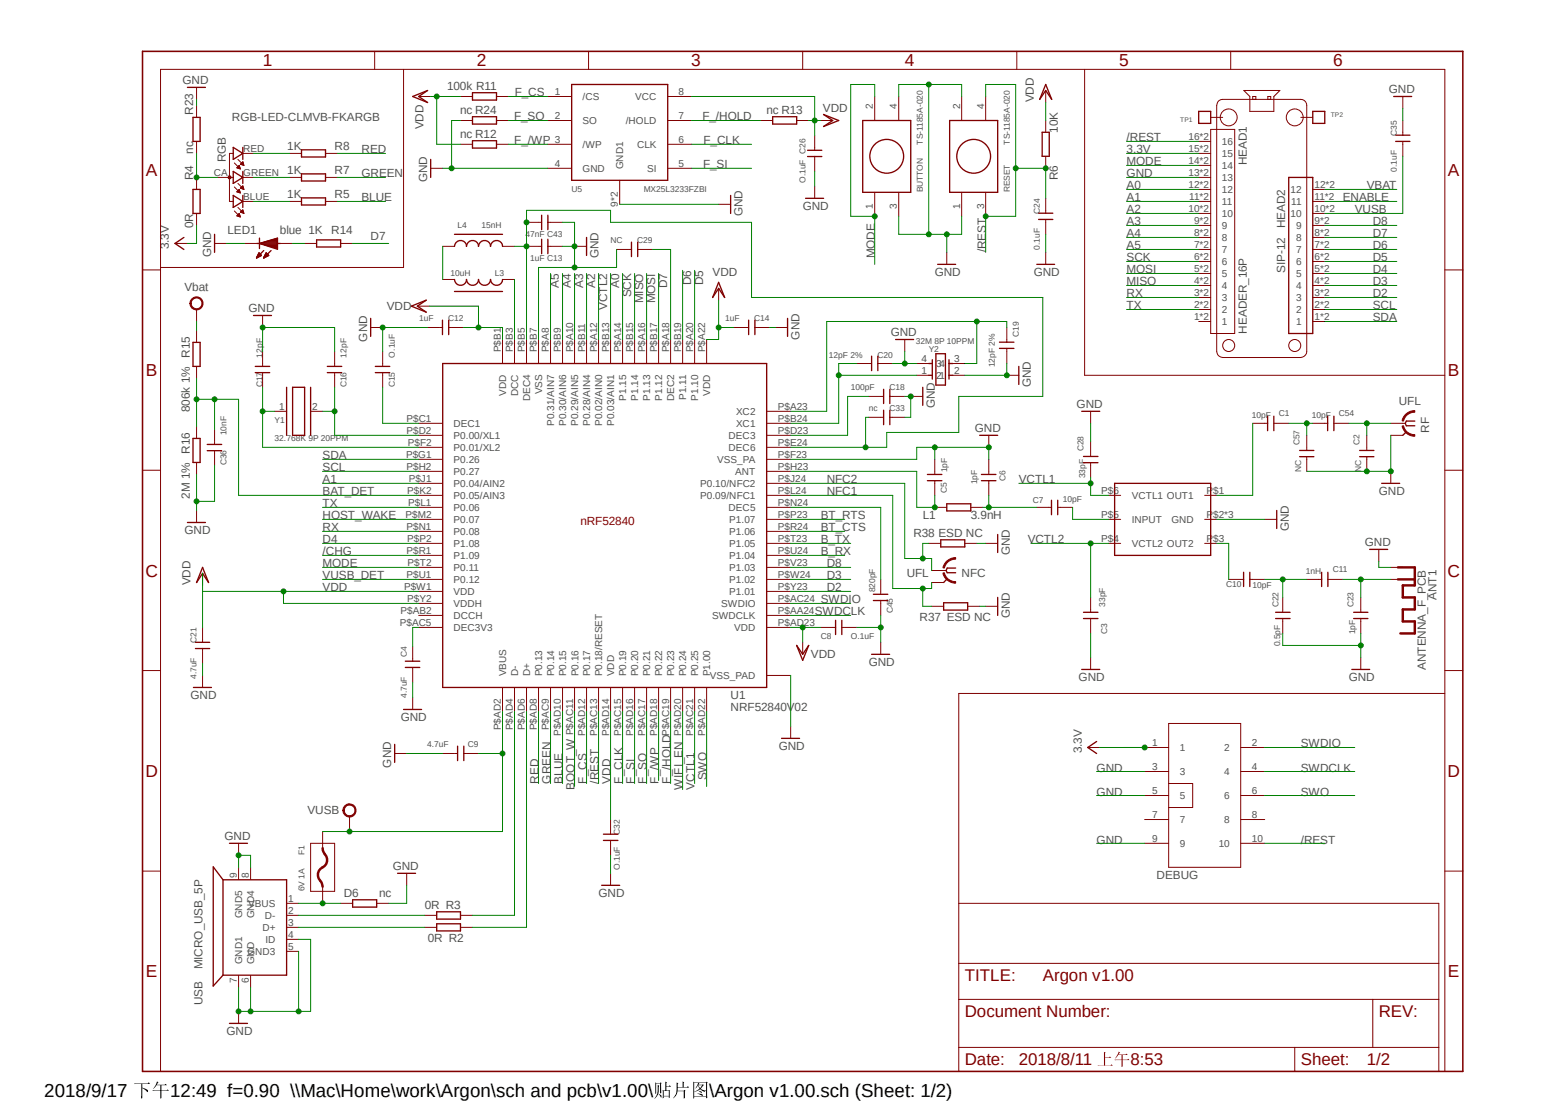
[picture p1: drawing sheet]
<svg xmlns="http://www.w3.org/2000/svg" width="297mm" height="210mm" viewBox="0 0 297 210" stroke-linecap="round" stroke-linejoin="round" font-family="sans-serif">
<defs><g id="words">
<g font-size="3.6">
<text x="8.4" y="208.8">2018/9/17</text>
<text x="32.4" y="208.8">12:49 f=0.90 \\Mac\Home\work\Argon\sch and pcb\v1.00\</text>
<text x="135" y="208.8">\Argon v1.00.sch (Sheet: 1/2)</text>
</g>
<g font-size="3.3" fill="#800000">
<text x="50" y="12.7">1</text>
<text x="90.8" y="12.7">2</text>
<text x="131.6" y="12.7">3</text>
<text x="172.3" y="12.7">4</text>
<text x="213.1" y="12.7">5</text>
<text x="253.8" y="12.7">6</text>
<text x="27.8" y="33.4">A</text>
<text x="275.7" y="33.4">A</text>
<text x="27.8" y="71.6">B</text>
<text x="275.7" y="71.6">B</text>
<text x="27.7" y="109.8">C</text>
<text x="275.6" y="109.8">C</text>
<text x="27.7" y="147.9">D</text>
<text x="275.6" y="147.9">D</text>
<text x="27.8" y="186.1">E</text>
<text x="275.7" y="186.1">E</text>
</g>
<g font-size="3.2" fill="#800000">
<text x="183.7" y="186.9">TITLE:</text>
<text x="198.5" y="186.9">Argon v1.00</text>
<text x="183.7" y="193.7">Document Number:</text>
<text x="262.5" y="193.7">REV:</text>
<text x="183.7" y="202.9">Date:</text>
<text x="194" y="202.9">2018/8/11</text>
<text x="215.3" y="202.9">8:53</text>
<text x="247.7" y="202.9">Sheet:</text>
<text x="260.2" y="202.9">1/2</text>
</g>
<g font-size="2.2" fill="#505050">
<text x="34.8" y="16">GND</text>
<text x="85.1" y="17.1">100k R11</text>
<text x="264.4" y="17.7">GND</text>
<text x="36.7" y="21.8" transform="rotate(-90 36.7 21.8)">R23</text>
<text x="44.2" y="23">RGB-LED-CLMVB-FKARGB</text>
<text x="87.6" y="21.7">nc R24</text>
<text x="97.9" y="22.8">F_SO</text>
<text x="98" y="18.2">F_CS</text>
<text x="133.7" y="22.8">F_/HOLD</text>
<text x="145.9" y="21.7">nc R13</text>
<text x="156.7" y="21.3">VDD</text>
<text x="196.8" y="19.5" transform="rotate(-90 196.8 19.5)">VDD</text>
<text x="36.7" y="29.3" transform="rotate(-90 36.7 29.3)">nc</text>
<text x="54.7" y="28.5">1K</text>
<text x="63.7" y="28.5">R8</text>
<text x="68.8" y="29.2">RED</text>
<text x="80.6" y="24.6" transform="rotate(-90 80.6 24.6)">VDD</text>
<text x="87.6" y="26.2">nc R12</text>
<text x="97.9" y="27.4">F_/WP</text>
<text x="133.9" y="27.4">F_CLK</text>
<text x="201.4" y="25.2" transform="rotate(-90 201.4 25.2)">10K</text>
<text x="214.5" y="26.9">/REST</text>
<text x="214.5" y="29.2">3.3V</text>
<text x="36.7" y="34.3" transform="rotate(-90 36.7 34.3)">R4</text>
<text x="43" y="30.9" transform="rotate(-90 43 30.9)">RGB</text>
<text x="54.7" y="33.1">1K</text>
<text x="63.7" y="33.1">R7</text>
<text x="68.8" y="33.8">GREEN</text>
<text x="81.3" y="34.7" transform="rotate(-90 81.3 34.7)">GND</text>
<text x="133.9" y="32">F_SI</text>
<text x="201.4" y="34.3" transform="rotate(-90 201.4 34.3)">R6</text>
<text x="214.5" y="33.8">GND</text>
<text x="214.5" y="31.5">MODE</text>
<text x="237.4" y="31.5" transform="rotate(-90 237.4 31.5)">HEAD1</text>
<text x="54.7" y="37.7">1K</text>
<text x="63.7" y="37.7">R5</text>
<text x="68.8" y="38.4">BLUE</text>
<text x="141.4" y="41.2" transform="rotate(-90 141.4 41.2)">GND</text>
<text x="152.8" y="40">GND</text>
<text x="214.5" y="40.6">A2</text>
<text x="214.5" y="36.1">A0</text>
<text x="214.5" y="38.4">A1</text>
<text x="255.7" y="38.4">ENABLE</text>
<text x="257.9" y="40.6">VUSB</text>
<text x="260.2" y="36.1">VBAT</text>
<text x="32.2" y="47.5" transform="rotate(-90 32.2 47.5)">3.3V</text>
<text x="36.7" y="43.5" transform="rotate(-90 36.7 43.5)">0R</text>
<text x="43.3" y="44.5">LED1</text>
<text x="53.3" y="44.5">blue 1K</text>
<text x="63.1" y="44.5">R14</text>
<text x="70.6" y="45.8">D7</text>
<text x="214.5" y="47.5">A5</text>
<text x="214.5" y="45.2">A4</text>
<text x="214.5" y="42.9">A3</text>
<text x="244.7" y="43.5" transform="rotate(-90 244.7 43.5)">HEAD2</text>
<text x="261.4" y="42.9">D8</text>
<text x="261.4" y="45.2">D7</text>
<text x="261.4" y="47.5">D6</text>
<text x="40.2" y="49" transform="rotate(-90 40.2 49)">GND</text>
<text x="114" y="49.2" transform="rotate(-90 114 49.2)">GND</text>
<text x="135.7" y="52.6">VDD</text>
<text x="166.5" y="49.2" transform="rotate(-90 166.5 49.2)">MODE</text>
<text x="178" y="52.6">GND</text>
<text x="187.7" y="48" transform="rotate(-90 187.7 48)">/REST</text>
<text x="196.8" y="52.6">GND</text>
<text x="214.5" y="49.8">SCK</text>
<text x="214.5" y="52.1">MOSI</text>
<text x="244.7" y="52" transform="rotate(-90 244.7 52)">SIP-12</text>
<text x="261.4" y="49.8">D5</text>
<text x="261.4" y="52.1">D4</text>
<text x="35.1" y="55.5">Vbat</text>
<text x="47.3" y="59.4">GND</text>
<text x="73.7" y="59">VDD</text>
<text x="106.4" y="54.8" transform="rotate(-90 106.4 54.8)">A5</text>
<text x="108.7" y="54.8" transform="rotate(-90 108.7 54.8)">A4</text>
<text x="111" y="54.8" transform="rotate(-90 111 54.8)">A3</text>
<text x="113.3" y="54.8" transform="rotate(-90 113.3 54.8)">A2</text>
<text x="115.6" y="59" transform="rotate(-90 115.6 59)">VCTL2</text>
<text x="117.9" y="54.8" transform="rotate(-90 117.9 54.8)">A0</text>
<text x="120.1" y="56.6" transform="rotate(-90 120.1 56.6)">SCK</text>
<text x="122.4" y="57.7" transform="rotate(-90 122.4 57.7)">MISO</text>
<text x="124.7" y="57.7" transform="rotate(-90 124.7 57.7)">MOSI</text>
<text x="127" y="54.9" transform="rotate(-90 127 54.9)">D7</text>
<text x="131.6" y="54.3" transform="rotate(-90 131.6 54.3)">D6</text>
<text x="133.9" y="54.3" transform="rotate(-90 133.9 54.3)">D5</text>
<text x="214.5" y="54.4">MISO</text>
<text x="214.5" y="58.9">TX</text>
<text x="214.5" y="56.6">RX</text>
<text x="261.4" y="58.9">SCL</text>
<text x="261.4" y="56.6">D2</text>
<text x="261.4" y="54.4">D3</text>
<text x="69.9" y="65" transform="rotate(-90 69.9 65)">GND</text>
<text x="152.2" y="64.6" transform="rotate(-90 152.2 64.6)">GND</text>
<text x="169.6" y="64">GND</text>
<text x="237.4" y="63.5" transform="rotate(-90 237.4 63.5)">HEADER_16P</text>
<text x="261.4" y="61.2">SDA</text>
<text x="36.2" y="68.1" transform="rotate(-90 36.2 68.1)">R15</text>
<text x="178" y="77.8" transform="rotate(-90 178 77.8)">GND</text>
<text x="196.3" y="73.7" transform="rotate(-90 196.3 73.7)">GND</text>
<text x="205" y="77.6">GND</text>
<text x="266.3" y="77.2">UFL</text>
<text x="36.2" y="78.4" transform="rotate(-90 36.2 78.4)">806k 1%</text>
<text x="185.6" y="82.2">GND</text>
<text x="272.1" y="82.4" transform="rotate(-90 272.1 82.4)">RF</text>
<text x="36.2" y="86.4" transform="rotate(-90 36.2 86.4)">R16</text>
<text x="61.4" y="87.5">SDA</text>
<text x="61.4" y="89.7">SCL</text>
<text x="36.2" y="95" transform="rotate(-90 36.2 95)">2M 1%</text>
<text x="61.4" y="92">A1</text>
<text x="61.4" y="94.3">BAT_DET</text>
<text x="157.4" y="92">NFC2</text>
<text x="157.4" y="94.3">NFC1</text>
<text x="194" y="92">VCTL1</text>
<text x="262.5" y="94.3">GND</text>
<text x="35.1" y="101.8">GND</text>
<text x="61.4" y="96.6">TX</text>
<text x="61.4" y="98.9">HOST_WAKE</text>
<text x="61.4" y="101.2">RX</text>
<text x="156.3" y="98.9">BT_RTS</text>
<text x="156.3" y="101.2">BT_CTS</text>
<text x="175.7" y="98.9">L1</text>
<text x="184.8" y="98.9">3.9nH</text>
<text x="245.4" y="101.2" transform="rotate(-90 245.4 101.2)">GND</text>
<text x="61.4" y="103.5">D4</text>
<text x="61.4" y="105.7">/CHG</text>
<text x="156.3" y="103.5">B_TX</text>
<text x="156.3" y="105.7">B_RX</text>
<text x="173.9" y="102.2">R38 ESD NC</text>
<text x="192.2" y="105.7" transform="rotate(-90 192.2 105.7)">GND</text>
<text x="195.7" y="103.5">VCTL2</text>
<text x="259.8" y="103.9">GND</text>
<text x="36.3" y="111.5" transform="rotate(-90 36.3 111.5)">VDD</text>
<text x="61.4" y="112.6">VDD</text>
<text x="61.4" y="108">MODE</text>
<text x="61.4" y="110.3">VUSB_DET</text>
<text x="157.4" y="108">D8</text>
<text x="157.4" y="112.6">D2</text>
<text x="157.4" y="110.3">D3</text>
<text x="172.6" y="109.8">UFL</text>
<text x="183.1" y="109.8">NFC</text>
<text x="155.1" y="117.2">SWDCLK</text>
<text x="156.3" y="114.9">SWDIO</text>
<text x="175.1" y="118.3">R37 ESD NC</text>
<text x="192.2" y="117.7" transform="rotate(-90 192.2 117.7)">GND</text>
<text x="273.5" y="114.2" transform="rotate(-90 273.5 114.2)">ANT1</text>
<text x="154.4" y="125.3">VDD</text>
<text x="165.4" y="126.9">GND</text>
<text x="205.4" y="129.8">GND</text>
<text x="256.8" y="129.8">GND</text>
<text x="271.4" y="127.6" transform="rotate(-90 271.4 127.6)">ANTENNA_F_PCB</text>
<text x="36.3" y="133.2">GND</text>
<text x="76.3" y="137.4">GND</text>
<text x="139.1" y="135.5">NRF52840V02</text>
<text x="139.1" y="133.2">U1</text>
<text x="148.3" y="142.9">GND</text>
<text x="206" y="143.5" transform="rotate(-90 206 143.5)">3.3V</text>
<text x="247.7" y="142.3">SWDIO</text>
<text x="74.5" y="146.1" transform="rotate(-90 74.5 146.1)">GND</text>
<text x="102.5" y="149.2" transform="rotate(-90 102.5 149.2)">RED</text>
<text x="104.8" y="149.2" transform="rotate(-90 104.8 149.2)">GREEN</text>
<text x="107.1" y="149.2" transform="rotate(-90 107.1 149.2)">BLUE</text>
<text x="111.7" y="149.2" transform="rotate(-90 111.7 149.2)">F_CS</text>
<text x="114" y="149.2" transform="rotate(-90 114 149.2)">/REST</text>
<text x="116.2" y="149.2" transform="rotate(-90 116.2 149.2)">VDD</text>
<text x="118.5" y="149.2" transform="rotate(-90 118.5 149.2)">F_CLK</text>
<text x="120.8" y="149.2" transform="rotate(-90 120.8 149.2)">F_SI</text>
<text x="123.1" y="149.2" transform="rotate(-90 123.1 149.2)">F_SO</text>
<text x="125.4" y="149.2" transform="rotate(-90 125.4 149.2)">F_/WP</text>
<text x="127.7" y="149.2" transform="rotate(-90 127.7 149.2)">F_/HOLD</text>
<text x="134.5" y="148.6" transform="rotate(-90 134.5 148.6)">SWO</text>
<text x="208.8" y="146.9">GND</text>
<text x="247.7" y="146.9">SWDCLK</text>
<text x="58.5" y="154.9">VUSB</text>
<text x="109.4" y="150.3" transform="rotate(-90 109.4 150.3)">BOOT_W</text>
<text x="130" y="150.3" transform="rotate(-90 130 150.3)">WIFI_EN</text>
<text x="132.3" y="150.3" transform="rotate(-90 132.3 150.3)">VCTL1</text>
<text x="208.8" y="151.5">GND</text>
<text x="247.7" y="151.5">SWO</text>
<text x="42.8" y="159.9">GND</text>
<text x="208.8" y="160.6">GND</text>
<text x="247.7" y="160.6">/REST</text>
<text x="74.8" y="165.6">GND</text>
<text x="220.2" y="167.4">DEBUG</text>
<text x="65.4" y="170.8">D6</text>
<text x="72.2" y="170.8">nc</text>
<text x="80.9" y="173.1">0R R3</text>
<text x="114" y="170.9">GND</text>
<text x="81.4" y="179.3">0R R2</text>
<text x="38.6" y="184.6" transform="rotate(-90 38.6 184.6)">MICRO_USB_5P</text>
<text x="38.6" y="191.4" transform="rotate(-90 38.6 191.4)">USB</text>
<text x="43.1" y="197.1">GND</text>
</g>
<text font-size="2.2" fill="#800000" x="110.5" y="100">nRF52840</text>
<g font-size="1.9" fill="#505050">
<text x="105.7" y="18">1</text>
<text x="105.7" y="22.6">2</text>
<text x="110.9" y="19">/CS</text>
<text x="110.9" y="23.6">SO</text>
<text x="119.1" y="23.6">/HOLD</text>
<text x="120.9" y="19">VCC</text>
<text x="129.2" y="22.6">7</text>
<text x="129.2" y="18">8</text>
<text x="166.2" y="20.8" transform="rotate(-90 166.2 20.8)">2</text>
<text x="170.8" y="20.8" transform="rotate(-90 170.8 20.8)">4</text>
<text x="182.8" y="20.8" transform="rotate(-90 182.8 20.8)">2</text>
<text x="187.4" y="20.8" transform="rotate(-90 187.4 20.8)">4</text>
<text x="46.3" y="28.9">RED</text>
<text x="105.7" y="27.2">3</text>
<text x="110.9" y="28.2">/WP</text>
<text x="121.3" y="28.2">CLK</text>
<text x="129.2" y="27.2">6</text>
<text x="226.3" y="28.9">15*2</text>
<text x="226.3" y="26.6">16*2</text>
<text x="232.6" y="29.9">15</text>
<text x="232.6" y="27.6">16</text>
<text x="40.7" y="33.4">CA</text>
<text x="46.3" y="33.4">GREEN</text>
<text x="105.7" y="31.8">4</text>
<text x="110.9" y="32.8">GND</text>
<text x="118.7" y="32.3" transform="rotate(-90 118.7 32.3)">GND1</text>
<text x="123.2" y="32.7">SI</text>
<text x="129.2" y="31.8">5</text>
<text x="226.3" y="35.7">12*2</text>
<text x="226.3" y="33.4">13*2</text>
<text x="226.3" y="31.2">14*2</text>
<text x="232.6" y="34.5">13</text>
<text x="232.6" y="32.2">14</text>
<text x="250.3" y="35.7">12*2</text>
<text x="46.3" y="38">BLUE</text>
<text x="117.6" y="39.3" transform="rotate(-90 117.6 39.3)">9*2</text>
<text x="166.2" y="39.8" transform="rotate(-90 166.2 39.8)">1</text>
<text x="170.8" y="39.8" transform="rotate(-90 170.8 39.8)">3</text>
<text x="182.8" y="39.8" transform="rotate(-90 182.8 39.8)">1</text>
<text x="187.4" y="39.8" transform="rotate(-90 187.4 39.8)">3</text>
<text x="226.3" y="40.3">10*2</text>
<text x="226.4" y="38">11*2</text>
<text x="232.6" y="41.3">10</text>
<text x="232.6" y="39">11</text>
<text x="232.6" y="36.7">12</text>
<text x="245.7" y="41.3">10</text>
<text x="245.7" y="36.7">12</text>
<text x="245.8" y="39">11</text>
<text x="250.3" y="40.3">10*2</text>
<text x="250.3" y="38">11*2</text>
<text x="227.3" y="47.2">7*2</text>
<text x="227.3" y="44.9">8*2</text>
<text x="227.3" y="42.6">9*2</text>
<text x="232.6" y="45.9">8</text>
<text x="232.6" y="43.6">9</text>
<text x="246.8" y="45.9">8</text>
<text x="246.8" y="43.6">9</text>
<text x="250.3" y="47.2">7*2</text>
<text x="250.3" y="44.9">8*2</text>
<text x="250.3" y="42.6">9*2</text>
<text x="227.3" y="51.7">5*2</text>
<text x="227.3" y="49.4">6*2</text>
<text x="232.6" y="52.7">5</text>
<text x="232.6" y="50.5">6</text>
<text x="232.6" y="48.2">7</text>
<text x="246.8" y="52.7">5</text>
<text x="246.8" y="50.5">6</text>
<text x="246.8" y="48.2">7</text>
<text x="250.3" y="51.7">5*2</text>
<text x="250.3" y="49.4">6*2</text>
<text x="227.3" y="58.6">2*2</text>
<text x="227.3" y="56.3">3*2</text>
<text x="227.3" y="54">4*2</text>
<text x="232.6" y="59.6">2</text>
<text x="232.6" y="57.3">3</text>
<text x="232.6" y="55">4</text>
<text x="246.8" y="59.6">2</text>
<text x="246.8" y="57.3">3</text>
<text x="246.8" y="55">4</text>
<text x="250.3" y="58.6">2*2</text>
<text x="250.3" y="56.3">3*2</text>
<text x="250.3" y="54">4*2</text>
<text x="227.3" y="60.9">1*2</text>
<text x="232.6" y="61.9">1</text>
<text x="246.8" y="61.8">1</text>
<text x="250.3" y="60.9">1*2</text>
<text x="95.4" y="67.1" transform="rotate(-90 95.4 67.1)">P$B1</text>
<text x="97.7" y="67.1" transform="rotate(-90 97.7 67.1)">P$B3</text>
<text x="100" y="67.1" transform="rotate(-90 100 67.1)">P$B5</text>
<text x="102.2" y="67.1" transform="rotate(-90 102.2 67.1)">P$B7</text>
<text x="104.5" y="67.1" transform="rotate(-90 104.5 67.1)">P$A8</text>
<text x="106.8" y="67.1" transform="rotate(-90 106.8 67.1)">P$B9</text>
<text x="109.1" y="67.1" transform="rotate(-90 109.1 67.1)">P$A10</text>
<text x="111.4" y="67.1" transform="rotate(-90 111.4 67.1)">P$B11</text>
<text x="113.7" y="67.1" transform="rotate(-90 113.7 67.1)">P$A12</text>
<text x="116" y="67.1" transform="rotate(-90 116 67.1)">P$B13</text>
<text x="118.2" y="67.1" transform="rotate(-90 118.2 67.1)">P$A14</text>
<text x="120.5" y="67.1" transform="rotate(-90 120.5 67.1)">P$B15</text>
<text x="122.8" y="67.1" transform="rotate(-90 122.8 67.1)">P$A16</text>
<text x="125.1" y="67.1" transform="rotate(-90 125.1 67.1)">P$B17</text>
<text x="127.4" y="67.1" transform="rotate(-90 127.4 67.1)">P$A18</text>
<text x="129.7" y="67.1" transform="rotate(-90 129.7 67.1)">P$B19</text>
<text x="132" y="67.1" transform="rotate(-90 132 67.1)">P$A20</text>
<text x="134.2" y="67.1" transform="rotate(-90 134.2 67.1)">P$A22</text>
<text x="175.4" y="71.2">1</text>
<text x="175.4" y="68.9">4</text>
<text x="178.2" y="69.8">34</text>
<text x="181.7" y="71.2">2</text>
<text x="181.7" y="68.9">3</text>
<text x="96.4" y="75.4" transform="rotate(-90 96.4 75.4)">VDD</text>
<text x="98.6" y="75.5" transform="rotate(-90 98.6 75.5)">DCC</text>
<text x="100.9" y="76.4" transform="rotate(-90 100.9 76.4)">DEC4</text>
<text x="103.2" y="75.1" transform="rotate(-90 103.2 75.1)">VSS</text>
<text x="119.2" y="76.3" transform="rotate(-90 119.2 76.3)">P1.15</text>
<text x="121.5" y="76.3" transform="rotate(-90 121.5 76.3)">P1.14</text>
<text x="123.8" y="76.3" transform="rotate(-90 123.8 76.3)">P1.13</text>
<text x="126.1" y="76.3" transform="rotate(-90 126.1 76.3)">P1.12</text>
<text x="128.4" y="76.4" transform="rotate(-90 128.4 76.4)">DEC2</text>
<text x="130.6" y="76.2" transform="rotate(-90 130.6 76.2)">P1.11</text>
<text x="132.9" y="76.3" transform="rotate(-90 132.9 76.3)">P1.10</text>
<text x="135.2" y="75.4" transform="rotate(-90 135.2 75.4)">VDD</text>
<text x="178.2" y="72.1">21</text>
<text x="53.2" y="78">1</text>
<text x="59.4" y="78">2</text>
<text x="77.4" y="80.3">P$C1</text>
<text x="77.4" y="82.6">P$D2</text>
<text x="86.4" y="81.3">DEC1</text>
<text x="86.4" y="83.6">P0.00/XL1</text>
<text x="105.5" y="81.1" transform="rotate(-90 105.5 81.1)">P0.31/AIN7</text>
<text x="107.8" y="81.1" transform="rotate(-90 107.8 81.1)">P0.30/AIN6</text>
<text x="110.1" y="81.1" transform="rotate(-90 110.1 81.1)">P0.29/AIN5</text>
<text x="112.4" y="81.1" transform="rotate(-90 112.4 81.1)">P0.28/AIN4</text>
<text x="114.6" y="81.1" transform="rotate(-90 114.6 81.1)">P0.02/AIN0</text>
<text x="116.9" y="81.1" transform="rotate(-90 116.9 81.1)">P0.03/AIN1</text>
<text x="138.7" y="83.6">DEC3</text>
<text x="140.2" y="81.3">XC1</text>
<text x="140.2" y="79">XC2</text>
<text x="148.1" y="82.6">P$D23</text>
<text x="148.1" y="80.3">P$B24</text>
<text x="148.1" y="78">P$A23</text>
<text x="77.3" y="87.2">P$G1</text>
<text x="77.4" y="89.5">P$H2</text>
<text x="77.6" y="84.9">P$F2</text>
<text x="86.4" y="85.9">P0.01/XL2</text>
<text x="86.4" y="88.2">P0.26</text>
<text x="136.6" y="88.1">VSS_PA</text>
<text x="138.7" y="85.9">DEC6</text>
<text x="148.1" y="89.5">P$H23</text>
<text x="148.1" y="87.2">P$F23</text>
<text x="148.1" y="84.9">P$E24</text>
<text x="77.5" y="94">P$K2</text>
<text x="77.8" y="91.7">P$J1</text>
<text x="86.4" y="90.5">P0.27</text>
<text x="86.4" y="92.7">P0.04/AIN2</text>
<text x="86.4" y="95">P0.05/AIN3</text>
<text x="133.3" y="95">P0.09/NFC1</text>
<text x="133.3" y="92.7">P0.10/NFC2</text>
<text x="140" y="90.4">ANT</text>
<text x="148.1" y="94">P$L24</text>
<text x="148.1" y="91.7">P$J24</text>
<text x="209.7" y="94">P$6</text>
<text x="215.5" y="95">VCTL1 OUT1</text>
<text x="229.7" y="94">P$1</text>
<text x="77.2" y="98.6">P$M2</text>
<text x="77.4" y="100.9">P$N1</text>
<text x="77.7" y="96.3">P$L1</text>
<text x="86.4" y="97.3">P0.06</text>
<text x="86.4" y="99.6">P0.07</text>
<text x="86.4" y="101.9">P0.08</text>
<text x="138.7" y="97.3">DEC5</text>
<text x="138.9" y="101.9">P1.06</text>
<text x="138.9" y="99.6">P1.07</text>
<text x="148.1" y="100.9">P$R24</text>
<text x="148.1" y="98.6">P$P23</text>
<text x="148.1" y="96.3">P$N24</text>
<text x="209.7" y="98.6">P$5</text>
<text x="215.5" y="99.6">INPUT</text>
<text x="223" y="99.6">GND</text>
<text x="229.7" y="98.6">P$2*3</text>
<text x="77.4" y="105.5">P$R1</text>
<text x="77.5" y="103.2">P$P2</text>
<text x="77.6" y="107.7">P$T2</text>
<text x="86.4" y="104.1">P1.08</text>
<text x="86.4" y="106.4">P1.09</text>
<text x="138.9" y="106.4">P1.04</text>
<text x="138.9" y="104.1">P1.05</text>
<text x="148.1" y="107.7">P$V23</text>
<text x="148.1" y="105.5">P$U24</text>
<text x="148.1" y="103.2">P$T23</text>
<text x="209.7" y="103.2">P$4</text>
<text x="215.5" y="104.1">VCTL2 OUT2</text>
<text x="229.7" y="103.2">P$3</text>
<text x="76.9" y="112.3">P$W1</text>
<text x="77.4" y="110">P$U1</text>
<text x="86.4" y="113.3">VDD</text>
<text x="86.4" y="108.7">P0.11</text>
<text x="86.4" y="111">P0.12</text>
<text x="138.9" y="113.3">P1.01</text>
<text x="138.9" y="111">P1.02</text>
<text x="138.9" y="108.7">P1.03</text>
<text x="148.1" y="112.3">P$Y23</text>
<text x="148.1" y="110">P$W24</text>
<text x="76.1" y="119.1">P$AC5</text>
<text x="76.2" y="116.8">P$AB2</text>
<text x="77.5" y="114.6">P$Y2</text>
<text x="86.4" y="115.6">VDDH</text>
<text x="86.4" y="117.9">DCCH</text>
<text x="135.6" y="117.9">SWDCLK</text>
<text x="137.3" y="115.6">SWDIO</text>
<text x="148.1" y="116.8">P$AA24</text>
<text x="148.1" y="114.6">P$AC24</text>
<text x="148.1" y="119.1">P$AD23</text>
<text x="86.4" y="120.1">DEC3V3</text>
<text x="139.8" y="120.1">VDD</text>
<text x="96.4" y="128.8" transform="rotate(-90 96.4 128.8)">VBUS</text>
<text x="98.7" y="128.8" transform="rotate(-90 98.7 128.8)">D-</text>
<text x="101" y="128.8" transform="rotate(-90 101 128.8)">D+</text>
<text x="103.3" y="128.8" transform="rotate(-90 103.3 128.8)">P0.13</text>
<text x="105.5" y="128.8" transform="rotate(-90 105.5 128.8)">P0.14</text>
<text x="107.8" y="128.8" transform="rotate(-90 107.8 128.8)">P0.15</text>
<text x="110.1" y="128.8" transform="rotate(-90 110.1 128.8)">P0.16</text>
<text x="112.4" y="128.8" transform="rotate(-90 112.4 128.8)">P0.17</text>
<text x="114.6" y="128.8" transform="rotate(-90 114.6 128.8)">P0.18/RESET</text>
<text x="116.9" y="128.8" transform="rotate(-90 116.9 128.8)">VDD</text>
<text x="119.2" y="128.8" transform="rotate(-90 119.2 128.8)">P0.19</text>
<text x="121.5" y="128.8" transform="rotate(-90 121.5 128.8)">P0.20</text>
<text x="123.8" y="128.8" transform="rotate(-90 123.8 128.8)">P0.21</text>
<text x="126.1" y="128.8" transform="rotate(-90 126.1 128.8)">P0.22</text>
<text x="128.4" y="128.8" transform="rotate(-90 128.4 128.8)">P0.23</text>
<text x="130.6" y="128.8" transform="rotate(-90 130.6 128.8)">P0.24</text>
<text x="132.9" y="128.8" transform="rotate(-90 132.9 128.8)">P0.25</text>
<text x="135.2" y="129.3">VSS_PAD</text>
<text x="135.2" y="128.8" transform="rotate(-90 135.2 128.8)">P1.00</text>
<text x="95.4" y="139.1" transform="rotate(-90 95.4 139.1)">P$AD2</text>
<text x="97.7" y="139.1" transform="rotate(-90 97.7 139.1)">P$AD4</text>
<text x="100" y="139.1" transform="rotate(-90 100 139.1)">P$AD6</text>
<text x="102.2" y="139.1" transform="rotate(-90 102.2 139.1)">P$AD8</text>
<text x="104.5" y="139.1" transform="rotate(-90 104.5 139.1)">P$AC9</text>
<text x="106.8" y="140.1" transform="rotate(-90 106.8 140.1)">P$AD10</text>
<text x="109.1" y="140" transform="rotate(-90 109.1 140)">P$AC11</text>
<text x="111.4" y="140.1" transform="rotate(-90 111.4 140.1)">P$AD12</text>
<text x="113.7" y="140.1" transform="rotate(-90 113.7 140.1)">P$AC13</text>
<text x="116" y="140.1" transform="rotate(-90 116 140.1)">P$AD14</text>
<text x="118.2" y="140.1" transform="rotate(-90 118.2 140.1)">P$AC15</text>
<text x="120.5" y="140.1" transform="rotate(-90 120.5 140.1)">P$AD16</text>
<text x="122.8" y="140.1" transform="rotate(-90 122.8 140.1)">P$AC17</text>
<text x="125.1" y="140.1" transform="rotate(-90 125.1 140.1)">P$AD18</text>
<text x="127.4" y="140.1" transform="rotate(-90 127.4 140.1)">P$AC19</text>
<text x="129.7" y="140.1" transform="rotate(-90 129.7 140.1)">P$AD20</text>
<text x="132" y="140.1" transform="rotate(-90 132 140.1)">P$AC21</text>
<text x="134.2" y="140.1" transform="rotate(-90 134.2 140.1)">P$AD22</text>
<text x="219.4" y="142">1</text>
<text x="224.6" y="143">1</text>
<text x="233.1" y="143">2</text>
<text x="238.3" y="142">2</text>
<text x="219.4" y="146.6">3</text>
<text x="224.6" y="147.6">3</text>
<text x="233.1" y="147.5">4</text>
<text x="238.3" y="146.6">4</text>
<text x="219.4" y="151.1">5</text>
<text x="219.4" y="155.7">7</text>
<text x="224.6" y="152.1">5</text>
<text x="233.1" y="152.1">6</text>
<text x="238.3" y="155.7">8</text>
<text x="238.3" y="151.1">6</text>
<text x="219.4" y="160.3">9</text>
<text x="224.6" y="156.7">7</text>
<text x="224.6" y="161.3">9</text>
<text x="232" y="161.2">10</text>
<text x="233.1" y="156.7">8</text>
<text x="238.3" y="160.3">10</text>
<text x="45.1" y="167.1" transform="rotate(-90 45.1 167.1)">9</text>
<text x="47.4" y="167.1" transform="rotate(-90 47.4 167.1)">8</text>
<text x="47.2" y="172.7">VBUS</text>
<text x="54.9" y="174">2</text>
<text x="54.9" y="171.7">1</text>
<text x="46.1" y="174.9" transform="rotate(-90 46.1 174.9)">GND5</text>
<text x="48.4" y="174.9" transform="rotate(-90 48.4 174.9)">GND4</text>
<text x="50" y="177.2">D+</text>
<text x="50.4" y="175">D-</text>
<text x="50.5" y="179.5">ID</text>
<text x="54.9" y="176.3">3</text>
<text x="54.9" y="178.6">4</text>
<text x="46.1" y="183.6" transform="rotate(-90 46.1 183.6)">GND1</text>
<text x="47.1" y="181.8">GND3</text>
<text x="48.4" y="183.6" transform="rotate(-90 48.4 183.6)">GND</text>
<text x="54.9" y="180.8">5</text>
<text x="45.1" y="187.1" transform="rotate(-90 45.1 187.1)">7</text>
<text x="47.4" y="187.1" transform="rotate(-90 47.4 187.1)">6</text>
</g>
<g font-size="1.6" fill="#505050">
<text x="175.7" y="27.5" transform="rotate(-90 175.7 27.5)">TS-1185A-020</text>
<text x="192.2" y="27.5" transform="rotate(-90 192.2 27.5)">TS-1185A-020</text>
<text x="265.9" y="25.9" transform="rotate(-90 265.9 25.9)">C35</text>
<text x="153.4" y="34.8" transform="rotate(-90 153.4 34.8)">O.1uF C26</text>
<text x="265.9" y="32.7" transform="rotate(-90 265.9 32.7)">0.1uF</text>
<text x="108.8" y="36.6">U5</text>
<text x="122.6" y="36.6">MX25L3233FZBI</text>
<text x="175.7" y="36.6" transform="rotate(-90 175.7 36.6)">BUTTON</text>
<text x="192.2" y="36.6" transform="rotate(-90 192.2 36.6)">RESET</text>
<text x="198" y="40.7" transform="rotate(-90 198 40.7)">C24</text>
<text x="87.1" y="43.5">L4</text>
<text x="91.7" y="43.5">15nH</text>
<text x="100" y="45.2">47nF C43</text>
<text x="116.2" y="46.4">NC</text>
<text x="121.3" y="46.4">C29</text>
<text x="198" y="47.6" transform="rotate(-90 198 47.6)">0.1uF</text>
<text x="85.8" y="52.5">10uH</text>
<text x="94.2" y="52.5">L3</text>
<text x="100.9" y="49.8">1uF C13</text>
<text x="79.8" y="61.2">1uF</text>
<text x="85.3" y="61.2">C12</text>
<text x="138.1" y="61.2">1uF</text>
<text x="143.6" y="61.2">C14</text>
<text x="174.4" y="65.4">32M 8P 10PPM</text>
<text x="194" y="64.1" transform="rotate(-90 194 64.1)">C19</text>
<text x="50" y="68.1" transform="rotate(-90 50 68.1)">12pF</text>
<text x="66" y="68.1" transform="rotate(-90 66 68.1)">12pF</text>
<text x="75.1" y="68.1" transform="rotate(-90 75.1 68.1)">O.1uF</text>
<text x="157.8" y="68.1">12pF 2%</text>
<text x="167" y="68.1">C20</text>
<text x="176.8" y="66.9">Y2</text>
<text x="189.4" y="69.9" transform="rotate(-90 189.4 69.9)">12pF 2%</text>
<text x="50" y="73.7" transform="rotate(-90 50 73.7)">C17</text>
<text x="66" y="73.7" transform="rotate(-90 66 73.7)">C16</text>
<text x="75.1" y="73.7" transform="rotate(-90 75.1 73.7)">C15</text>
<text x="162" y="74.3">100pF</text>
<text x="169.3" y="74.3">C18</text>
<text x="43.1" y="82.9" transform="rotate(-90 43.1 82.9)">10nF</text>
<text x="52.3" y="80.6">Y1</text>
<text x="165.4" y="78.3">nc</text>
<text x="169.3" y="78.3">C33</text>
<text x="238.3" y="79.5">10pF</text>
<text x="243.5" y="79.2">C1</text>
<text x="249.8" y="79.5">10pF</text>
<text x="254.9" y="79.2">C54</text>
<text x="43.1" y="88.6" transform="rotate(-90 43.1 88.6)">C36</text>
<text x="52.3" y="84">32.768K 9P 20PPM</text>
<text x="180.3" y="89.9" transform="rotate(-90 180.3 89.9)">1pF</text>
<text x="206.3" y="85.9" transform="rotate(-90 206.3 85.9)">C28</text>
<text x="247.4" y="84.8" transform="rotate(-90 247.4 84.8)">C57</text>
<text x="247.7" y="89.9" transform="rotate(-90 247.7 89.9)">NC</text>
<text x="258.8" y="84.8" transform="rotate(-90 258.8 84.8)">C2</text>
<text x="259.2" y="89.9" transform="rotate(-90 259.2 89.9)">NC</text>
<text x="180.3" y="93.9" transform="rotate(-90 180.3 93.9)">C5</text>
<text x="186" y="92.2" transform="rotate(-90 186 92.2)">1pF</text>
<text x="191.4" y="91.7" transform="rotate(-90 191.4 91.7)">C6</text>
<text x="196.6" y="95.8">C7</text>
<text x="202.4" y="95.5">10pF</text>
<text x="206.6" y="91.1" transform="rotate(-90 206.6 91.1)">33pF</text>
<text x="166.6" y="112.8" transform="rotate(-90 166.6 112.8)">820pF</text>
<text x="233.5" y="111.7">C10</text>
<text x="238.5" y="112">10pF</text>
<text x="248.6" y="109.3">1nH</text>
<text x="253.8" y="108.9">C11</text>
<text x="170" y="116.8" transform="rotate(-90 170 116.8)">C45</text>
<text x="210.4" y="115.5" transform="rotate(-90 210.4 115.5)">33pF</text>
<text x="243.4" y="115.6" transform="rotate(-90 243.4 115.6)">C22</text>
<text x="257.7" y="115.6" transform="rotate(-90 257.7 115.6)">C23</text>
<text x="37.4" y="122.4" transform="rotate(-90 37.4 122.4)">C21</text>
<text x="77.4" y="125.1" transform="rotate(-90 77.4 125.1)">C4</text>
<text x="156.3" y="121.8">C8</text>
<text x="162" y="121.8">O.1uF</text>
<text x="210.8" y="120.8" transform="rotate(-90 210.8 120.8)">C3</text>
<text x="243.7" y="123.1" transform="rotate(-90 243.7 123.1)">0.5pF</text>
<text x="258" y="120.8" transform="rotate(-90 258 120.8)">1pF</text>
<text x="37.4" y="129.3" transform="rotate(-90 37.4 129.3)">4.7uF</text>
<text x="77.4" y="132.9" transform="rotate(-90 77.4 132.9)">4.7uF</text>
<text x="81.3" y="142.3">4.7uF</text>
<text x="89.1" y="142.3">C9</text>
<text x="118" y="159" transform="rotate(-90 118 159)">C32</text>
<text x="58" y="162.9" transform="rotate(-90 58 162.9)">F1</text>
<text x="118" y="165.7" transform="rotate(-90 118 165.7)">O.1uF</text>
<text x="58" y="169.7" transform="rotate(-90 58 169.7)">6V 1A</text>
</g>
<g font-size="1.3" fill="#505050">
<text x="224.7" y="23.3">TP1</text>
<text x="253.4" y="22.4">TP2</text>
</g>
</g></defs>
<g fill="#000">
<path d="M25.5 206.3h2.6l.2-.2 .3 .3h-1.5v.7l.8 .3 .3 .3-.1 .2-1-.7v1.4a.43 .43 0 0 1-.3 .6l.1-2.8h-1.2zM29.9 205.9l.3 .2-.4 .4h1.5l.2-.1 .3 .2h-1.1v1h1l.2-.2 .3 .3h-1.5v1.4l-.2 .1v-1.5h-1.4l-.1-.1h1.5v-1h-.7l-.7 .7z"/>
<path d="M126.4 207.7v1h.9v-1zM126.7 206l.3 .1-.1 .1v.6h.4l.2-.2 .3 .3h-.9v.7h.4l.1-.1 .2 .2-.1 1.3-.2 .1v-.4h-.9v.3l-.2 .1v-1.6l.5 .1zM124.8 206.1l.1 .1h.8l.1-.1 .2 .1-.1 .1v1.8l-.2 .1v-1.9h-.8v1.9l-.1 .1zM125.2 206.6l.3 .1-.1 .1a2.2 2.2 0 0 1-.8 2.4 3.2 3.2 0 0 0 .6-2.6zM125.3 208.2l.6 .4v.4zM128.8 206.1l.4 .1-.2 .2v.6h1v-1.1l.3 .2-.1 .9h.6l.2-.2 .2 .3h-2.2v.6h1.2l.1-.2 .2 .2-.1 .1v1.3l-.2 .1v-1.4h-1.2a1.58 1.58 0 0 1-.9 1.3 3.5 3.5 0 0 0 .7-3zM132 206l.2 .1h2.2l.1-.1 .2 .1-.1 .1 .1 2.8-.2 .1v-.2h-2.3v.2l-.2 .1zM132.2 206.2v1.7l1-.6-.3-.6-.5 .6 .5-1.1zM132.9 206.2l.3 .1-.2 .2h.7l.1-.1 .2 .2-.6 .7 1 .4-.2 .2-.9-.5-1.1 .5v.9h2.3v-2.6zM132.9 206.6l.4 .6 .4-.6zM133 207.7l.6 .2v.2zM132.8 208.2l.8 .1 .2 .4z"/>
</g>
<path d="M26.7 9.5l252.1 195M278.8 9.5l-252.1 195" fill="none" stroke="#fff" stroke-width=".19"/>
<g fill="none" stroke="#800000" stroke-width=".19">
<path d="M71.3 9.8v3.4M76.8 13.2v37.7h-46.2M112.1 9.8v3.4M152.8 9.8v3.4M193.6 9.8v3.4M206.5 13.2v58.3h68.6M231.9 19.4l.6-.4 .3-.1h14.8a1.12 1.12 0 0 1 1.2 1.2v46.8a1.19 1.19 0 0 1-1.2 1.2h-14.8a1.21 1.21 0 0 1-1.2-1.2v-46.8zM234.3 9.8v3.4M236.8 17.2h6.9l-1.2 1.2v2.8h-4.5v-2.8zM238.5 18.9v-.5h.6v.5M241.4 18.9v-.5h.5v.5M27.1 51.4h3.5"/>
<path d="M275.1 51.4h3.4M27.1 89.5h3.5M275.1 89.5h3.4M27.1 127.7h3.5M275.1 132h-92.6v72h91.4v-32h-91.4M275.1 127.7h3.4M27.1 165.9h3.5M80.9 176.6h2.2M87.7 176.6h2.3M275.1 165.9h3.4M182.5 190.3h91.4M182.5 199.4h91.4"/>
<path d="M182.5 183.4h91.4M246.5 199.4v4.6M261.4 190.3v9.1M30.6 204v-190.8h244.5v190.8"/>
<circle cx="233.9" cy="22.4" r="1.61"/>
<circle cx="246.5" cy="22.4" r="1.61"/>
<circle cx="233.9" cy="65.8" r="1.14"/>
<circle cx="246.5" cy="65.8" r="1.14"/>
</g>
<path d="M83.1 175.9h4.6v1.3h-4.6z" fill="none" stroke="#800000" stroke-width=".25"/>
<path d="M27.1 9.8h251.4v194.2h-251.4z" fill="none" stroke="#800000" stroke-width=".3"/>
<path d="M210.2 200.3l.3 .1-.1 .1v.8h.7l.2-.1 .3 .2h-1.2v1.5h1l.2-.3 .3 .3h-2.9h1.2zM213 200.2l.3 .2-.4 .4h1.4l.2-.2 .2 .3h-1v.9h.9l.2-.2 .3 .2h-1.4v1.3l-.2 .1v-1.4l-1.2 .1-.1-.1h1.3v-.9h-.6l-.6 .6z" fill="#800000"/>
<g fill="none" stroke="#800000" stroke-width=".25">
<path d="M78.3 58.3l2.9-1.2-1.7 1.2 1.7 1.1zM86.5 53.2a1.14 1.14 0 0 0 1.2 1.1 1.14 1.14 0 0 0 1.1-1.1 1.14 1.14 0 0 0 1.2 1.1 1.14 1.14 0 0 0 1.1-1.1 1.14 1.14 0 0 0 1.1 1.1 1.14 1.14 0 0 0 1.2-1.1 1.14 1.14 0 0 0 1.1 1.1 1.14 1.14 0 0 0 1.2-1.1M86.5 55.5h9.2M103.1 45.6v2.7M104.3 45.6v2.7M111.7 45.2v3.4M136.8 53.8l1.2 2.8-1.2-1.7-1.1 1.7zM48.3 60.1h3.4M48.6 69.8h2.8M48.6 71h2.8M62.3 69.8h2.8M62.3 71h2.8"/>
<path d="M70.6 60.6v3.5M71.5 69.8h2.7M71.5 71h2.7M84.2 61v2.7M85.4 61v2.7M142.5 61v2.7M143.7 61v2.7M149.9 60.6v3.5M165.9 67.8v2.8M167.1 67.8v2.8M168.2 74.1v2.7M169.4 74.1v2.7"/>
<path d="M170.5 64.6h3.4M175.7 73.7v3.5M176.8 69.2h.7M176.8 71.5h.7M177.5 68.5v3.7M178.2 67.4h1.8v5.9h-1.8zM180.7 69.2h.7M180.7 71.5h.7M180.7 68.5v3.7M190.3 66.3h2.7M190.3 65.2h2.7M194 69.8v3.4"/>
<path d="M176.6 90.3h2.7M176.6 91.5h2.7M180.3 95.9h4.5v1.4h-4.5zM186.9 90.3h2.7M186.9 91.5h2.7M200.2 95.2v2.8M201.4 95.2v2.8M267.8 82.2l-.7 .7M269.4 80.2h-1.6l-.3 .4 .3 .5h1.6M38.6 108l1.1 2.9-1.1-1.7-1.2 1.7zM159.1 118.1v2.7M160.3 118.1v2.7"/>
<path d="M76.8 135.1h3.5M77.2 127.1h2.7M77.2 125.9h2.7M151.7 122.9l1.1 1.7 1.2-1.7-1.2 2.8zM165.9 124.6h3.5M75.1 141.7v3.5M87.1 142.1v2.7M88.3 142.1v2.7"/>
</g>
<g fill="none" stroke="#800000" stroke-width=".19">
<path d="M79.5 58.3h2.2M84.3 53.2h2.2M95.7 53.2h2.3M100.2 46.9h2.9M104.3 46.9h2.8M109.4 46.9h2.3M136.8 54.9v2.3M50 60.1v2.3M50 66.9v2.9M50 71v2.7M63.7 66.9v2.9M63.7 71v2.7"/>
<path d="M70.6 62.4h2.3M72.9 66.9v2.9M72.9 71v2.7M81.4 62.4h2.9M85.4 62.4h2.9M139.7 62.4h2.8M143.7 62.4h2.8M147.7 62.4h2.2M163.1 69.2h2.8M165.4 75.5h2.8M167.1 69.2h2.9M169.4 75.5h2.9"/>
<path d="M172.3 64.6v2.3M173.4 75.5h2.3M174.5 71.5h2.3M174.5 69.2h2.3M181.4 71.5h2.3M181.4 69.2h2.3M191.7 71.5h2.3M191.7 62.4v2.8M191.7 66.3v2.9M178 96.6h2.3M178 87.5v2.8M178 91.5v2.8"/>
<path d="M184.8 96.6h2.3M188.3 87.5v2.8M188.3 91.5v2.8M197.4 96.6h2.8M201.4 96.6h2.8M267.1 80.6h.4M38.6 109.2v2.3M156.3 119.5h2.8M160.2 119.5h2.9M78.6 123.1v2.8M78.6 127.1v2.9M78.6 132.8v2.3"/>
<path d="M152.8 122.3v2.3M167.7 122.3v2.3M75.1 143.5h2.3M84.3 143.5h2.8M88.3 143.5h2.8"/>
</g>
<path d="M267.6 78.9a2.36 2.36 0 0 1 1.8-.7v.3a2.15 2.15 0 0 0-2.2 1.7l-.2-.1v-.3z" fill-rule="evenodd" fill="#800000"/>
<path d="M267.6 78.9a2.36 2.36 0 0 1 1.8-.7v.3a2.15 2.15 0 0 0-2.2 1.7l-.2-.1v-.3z" fill="none" stroke="#800000" stroke-width=".19"/>
<path d="M267 81.1h.2a2.15 2.15 0 0 0 2.2 1.7v.3a2.4 2.4 0 0 1-2.4-2z" fill-rule="evenodd" fill="#800000"/>
<path d="M43.7 33.8v4.6M44.6 31l.8 .8M44.6 35.6l.8 .8M45.3 30.4l.8 .8M45.3 34.9l.8 .8M45.3 39.5l.8 .8M44.6 40.2l.8 .8M264.8 80.6h2.3M264.8 82.9h2.3M267 81.1h.2a2.15 2.15 0 0 0 2.2 1.7v.3a2.4 2.4 0 0 1-2.4-2z" fill="none" stroke="#800000" stroke-width=".19"/>
<path d="M44.4 28.1l1.8 1.1-1.8 1.2zM44.4 32.6l1.8 1.2-1.8 1.1zM44.4 37.2l1.8 1.2-1.8 1.1zM46.2 28.1v2.3M46.2 32.6v2.3M46.2 37.2v2.3" fill="none" stroke="#800000" stroke-width=".25"/>
<path d="M43.5 33.6h.4v.4h-.4l-.1-.2 .3-.1-.3 .1z" fill-rule="evenodd" fill="#800000"/>
<path d="M43.5 33.6h.4v.4h-.4l-.1-.2 .3-.1-.3 .1z" fill="none" stroke="#800000" stroke-width=".19"/>
<path d="M43.5 33.6h.4v.4h-.4l-.1-.2 .3-.1-.3 .1z" fill-rule="evenodd" fill="#800000"/>
<g fill="none" stroke="#800000" stroke-width=".19">
<path d="M41.4 33.8h3M43.5 33.6h.4v.4h-.4l-.1-.2 .3-.1-.3 .1zM43.7 38.4h.7M44.4 29.2h-.7v4.6M45.1 32l.5-.5 .2 .7zM45.1 36.5l.5-.4 .2 .6zM45.1 31.9h.6M45.1 36.5h.6M45.2 31.8h.4M45.2 36.5h.5M45.2 36.4h.4M45.2 32h.5"/>
<path d="M45.3 31.7h.3M45.3 36.3h.3M45.4 31.6h.2M45.4 36.6h.3M45.4 32h.3M45.4 36.2h.2M45.5 31.5h.1M45.5 36.1h.1M45.6 32.1h.2M45.6 36.7h.2M45.8 31.3l.4-.5 .2 .7zM45.8 31.2h.6"/>
<path d="M45.8 35.8h.6M45.8 35.7h.6M45.9 31.3h.5M45.9 31.1h.4M45.9 35.9h.5M45.9 35.7h.4M46 29.2h2.3M46 33.8h2.3M46 38.4h2.3M46 31h.3M46 35.6h.3M46.1 30.9h.2"/>
<path d="M46.1 35.5h.2M46.1 30.9h.1M46.1 36h.3M46.1 35.4h.1M46.2 31.4h.2M46.2 30.8l.1 .1M46.2 35.4l.2 .7-.6-.3M46.2 35.4l-.4 .4M46.2 40l.2 .6-.6-.2M46.2 40l-.4 .4M46.4 36h.1M46.4 31.5h.1"/>
<path d="M45.1 41.1l.5-.5 .2 .7zM45.1 41.1h.6M45.2 41.1h.5M45.2 41h.4M45.3 40.9h.3M45.3 40.8h.3M45.4 41.2h.3M45.4 40.8h.2M45.5 40.7h.1M45.6 41.3h.2M45.8 40.4h.6M45.8 40.3h.6"/>
<path d="M45.9 40.5h.5M45.9 40.2h.4M46 40.2h.3M46.1 40.1h.2M46.1 40.5h.3M46.1 40h.1M46.4 40.6h.1M38.6 119.5v2.8M38.6 123.4v2.9M150.5 138.3v2.3"/>
</g>
<path d="M37.2 123.5h2.7M37.2 122.3h2.7M148.8 140.6h3.4" fill="none" stroke="#800000" stroke-width=".25"/>
<path d="M65.6 153.5a1.26 1.26 0 0 1 2 .2 1.26 1.26 0 0 1-.7 1.8 1.26 1.26 0 0 1-1.6-1.2h.2a1.02 1.02 0 0 1 1.4-1 1.02 1.02 0 0 1 .4 1.7 1.02 1.02 0 0 1-1.7-.3l-.1-.4h-.2z" fill-rule="evenodd" fill="#800000"/>
<g fill="none" stroke="#800000" stroke-width=".19">
<path d="M166.5 18.4v4.5M171.1 18.4v4.5M183.1 18.4v4.5M187.7 18.4v4.5M199.1 17.2v2.3M267.1 18.4v2.3M55.1 29.2h2.3M55.1 33.8h2.3M55.1 38.4h2.3M62 29.2h2.3M62 33.8h2.3M62 38.4h2.3"/>
<path d="M166.5 36.6v4.6M171.1 36.6v4.6M183.1 36.6v4.6M187.7 36.6v4.6M199.1 22.9v2.3M199.1 29.8v2.2M199.1 37.8v2.8M228.2 29.2h2.3M228.2 33.8h2.3M228.2 38.4h2.3M228.2 36.1h2.3M228.2 31.5h2.3"/>
<path d="M228.2 26.9h2.3M230.5 24.6h4.6v38.9h-4.6zM230.5 22.4h2.3M247.6 22.4h2.3M249.9 38.4h2.3M249.9 36.1h2.3M267.1 22.9v2.8M267.1 26.9v2.9M33.3 46.4h2.3M46.6 46.4h2.3M53.4 46.4h2.3M58 46.4h2.3"/>
<path d="M64.9 46.4h2.2M84.3 46.9h2.2M95.7 46.9h2.3M180.3 48v2.3M199.1 41.8v2.8M199.1 48v2.3M228.2 58.9h2.3M228.2 56.6h2.3M228.2 54.4h2.3M228.2 52.1h2.3M228.2 49.8h2.3M228.2 47.5h2.3"/>
<path d="M228.2 45.2h2.3M228.2 42.9h2.3M228.2 40.6h2.3M249.9 58.9h2.3M249.9 56.6h2.3M249.9 54.4h2.3M249.9 52.1h2.3M249.9 49.8h2.3M249.9 47.5h2.3M249.9 45.2h2.3M249.9 42.9h2.3M249.9 40.6h2.3"/>
<path d="M52.3 78.3h2.3M59.1 78.3h2.3M95.7 64.6v4.6M98 64.6v4.6M100.2 64.6v4.6M102.5 64.6v4.6M104.8 64.6v4.6M107.1 64.6v4.6M109.4 64.6v4.6M111.7 64.6v4.6M114 64.6v4.6M116.2 64.6v4.6"/>
<path d="M118.5 64.6v4.6M120.8 64.6v4.6M123.1 64.6v4.6M125.4 64.6v4.6M127.7 64.6v4.6M130 64.6v4.6M132.2 64.6v4.6M134.5 64.6v4.6M146 78.3h4.5M165.4 79.5h2.8M169.4 79.5h2.9M207.6 78.3v2.3"/>
<path d="M228.2 61.2h2.3M249.9 61.2h2.3M79.7 80.6h4.6M79.7 82.9h4.6M79.7 85.2h4.6M79.7 87.5h4.6M79.7 89.7h4.6M79.7 92h4.6M79.7 94.3h4.6M79.7 96.6h4.6M79.7 98.9h4.6M146 80.6h4.5"/>
<path d="M146 82.9h4.5M146 85.2h4.5M146 87.5h4.5M146 89.7h4.5M146 92h4.5M146 94.3h4.5M146 96.6h4.5M146 98.9h4.5M188.3 82.9v2.3M207.6 84v2.9M207.6 88.1v2.8M238.5 80.6h2.8"/>
<path d="M242.5 80.6h2.9M260.2 82.9v2.9M260.2 87v2.7M264.8 89.7v2.3M79.7 110.3h4.6M79.7 101.2h4.6M79.7 103.5h4.6M79.7 105.7h4.6M79.7 112.6h4.6M79.7 108h4.6M79.7 117.2h4.6M79.7 114.9h4.6"/>
<path d="M79.7 119.5h4.6M146 110.3h4.5M146 101.2h4.5M146 103.5h4.5M146 105.7h4.5M146 112.6h4.5M146 108h4.5M146 117.2h4.5M146 114.9h4.5M146 119.5h4.5M179.7 108.6h.4M233.9 110.3h2.9"/>
<path d="M238 110.3h2.8M95.7 130.9v4.6M98 130.9v4.6M100.2 130.9v4.6M102.5 130.9v4.6M104.8 130.9v4.6M107.1 130.9v4.6M109.4 130.9v4.6M111.7 130.9v4.6M114 130.9v4.6M116.2 130.9v4.6M118.5 130.9v4.6"/>
<path d="M120.8 130.9v4.6M123.1 130.9v4.6M125.4 130.9v4.6M127.7 130.9v4.6M130 130.9v4.6M132.2 130.9v4.6M134.5 130.9v4.6M146 128.6h4.5M222.5 137.8h13.7v27.3h-13.7zM61.4 158.3v3.2M65.6 153.5a1.26 1.26 0 0 1 2 .2 1.26 1.26 0 0 1-.7 1.8 1.26 1.26 0 0 1-1.6-1.2h.2a1.02 1.02 0 0 1 1.4-1 1.02 1.02 0 0 1 .4 1.7 1.02 1.02 0 0 1-1.7-.3l-.1-.4h-.2zM66.5 155.4v2.3"/>
<path d="M116.2 156v2.8M217.9 151.5h4.6M217.9 146.9h4.6M217.9 142.3h4.6M217.9 156h4.6M222.5 149.2h4.6v4.6h-4.6M236.2 151.5h4.6M236.2 146.9h4.6M236.2 142.3h4.6M236.2 156h4.6M45.4 160.6v2.3M45.4 165.1v2.3"/>
<path d="M47.7 165.1v2.3M54.6 174.3h2.3M54.6 176.6h2.3M54.6 178.9h2.3M54.6 172h2.3M59.1 160.6h4.6v9.1h-4.6zM61.4 168.8v3.2M80.9 174.3h2.2M87.7 174.3h2.3M116.2 160v2.9M116.2 166.3v2.3M217.9 160.6h4.6"/>
<path d="M236.2 160.6h4.6M45.4 185.7v2.3M45.4 192.6v2.3M47.7 185.7v2.3M54.6 181.1h2.3"/>
</g>
<g fill="none" stroke="#800000" stroke-width=".25">
<path d="M199.1 16.1l1.1 2.8-1.1-1.7-1.1 1.7zM265.3 18.4h3.5M57.4 28.5h4.6v1.4h-4.6zM57.4 33.1h4.6v1.4h-4.6zM57.4 37.7h4.6v1.3h-4.6zM164.3 22.9h9.1v13.7h-9.1zM180.8 22.9h9.1v13.7h-9.1zM198.4 25.2h1.4v4.6h-1.4zM228.2 21.2h2.3v2.3h-2.3zM245.4 33.8h4.5v29.7h-4.5zM249.9 21.2h2.3v2.3h-2.3zM265.7 26.9h2.7"/>
<path d="M265.7 25.7h2.7M35 45.2l-1.7 1.2 1.7 1.1M48.9 49.1h.1M48.9 46.4h.6M48.9 48.9h.3M49 48.7h.5M49.1 48.6h.6M49.2 48.4h.3M49.3 48.3h.1M49.3 48.2l.4 .4-.8 .5zM49.4 46.4l3.4-1.1v2.2zM49.4 45.3v2"/>
<path d="M49.8 46.4h2.9M49.8 46.3h2.9M50.2 47.7l-1.3 1.4M50.2 49.1h.1M50.3 48.9h.3M50.4 46.6h2.3M50.4 46.1h2.3M50.4 48.7h.5M50.5 48.6h.6M50.5 48.4h.4M50.6 48.3h.2M50.7 48.2l.4 .4-.9 .5z"/>
<path d="M51 46.8h1.7M51 45.9h1.7M51.6 46.9h1.1M51.6 45.8h1.1M51.6 47.7l-1.4 1.4M52.2 47.1h.5M52.2 45.6h.5M52.7 45.4v1.8M52.7 45.4l-3.2 1 3.2 .8M52.7 47.2l.1 .1M52.7 45.4l.1 .1M52.8 46.4h.6"/>
<path d="M60.3 45.7h4.6v1.3h-4.6zM86.5 46.9a1.14 1.14 0 0 1 1.2-1.1 1.14 1.14 0 0 1 1.1 1.1 1.14 1.14 0 0 1 1.2-1.1 1.14 1.14 0 0 1 1.1 1.1 1.14 1.14 0 0 1 1.1-1.1 1.14 1.14 0 0 1 1.2 1.1 1.14 1.14 0 0 1 1.1-1.1 1.14 1.14 0 0 1 1.2 1.1M86.5 44.6h9.2M178.5 50.3h3.4M197.4 50.3h3.4M197.7 41.8h2.7M197.7 40.6h2.7M54.6 73.7v9.2M55.7 73.7h2.3v9.2h-2.3zM59.1 73.7v9.2M84.3 69.2h61.7v61.7h-61.7zM168.2 78.1v2.8"/>
<path d="M169.4 78.1v2.8M206 78.3h3.4M241.3 79.2v2.8M242.5 79.2v2.8M186.5 82.9h3.4M206.3 86.9h2.7M206.3 88.1h2.7M258.9 85.8h2.7M258.9 87h2.7M263.1 92h3.4M180.3 110.2l-.6 .7M181.9 108.2h-1.6l-.2 .4 .2 .5h1.6"/>
<path d="M236.8 109v2.7M238 109v2.7M114.9 158.8h2.7M42.5 167.5h12.1v18.2h-12.1M42.5 167.5v18.2M42.5 167.5l-1.9-2.4v22.6l1.9-2M43.7 160.6h3.4M83.1 173.6h4.6v1.4h-4.6zM114.6 168.6h3.4M114.9 160h2.7M43.7 194.9h3.4"/>
<circle cx="168.8" cy="29.8" r="3.2"/>
<circle cx="185.4" cy="29.8" r="3.2"/>
</g>
<path d="M61.4 161.5a2.65 2.65 0 0 0 .7 1.6 1.77 1.77 0 0 1-1.1 2.3 1.75 1.75 0 0 0 .2 2.6l.2 .8" fill="none" stroke="#800000" stroke-width=".47"/>
<path d="M180.2 106.9a2.52 2.52 0 0 1 1.7-.7v.3a2.15 2.15 0 0 0-2.1 1.7l-.3-.1 .1-.2z" fill-rule="evenodd" fill="#800000"/>
<path d="M180.2 106.9a2.52 2.52 0 0 1 1.7-.7v.3a2.15 2.15 0 0 0-2.1 1.7l-.3-.1 .1-.2z" fill="none" stroke="#800000" stroke-width=".19"/>
<path d="M179.5 109.1h.3a2.15 2.15 0 0 0 2.1 1.6v.3a2.48 2.48 0 0 1-2.4-1.9z" fill-rule="evenodd" fill="#800000"/>
<g fill="none" stroke="#800000" stroke-width=".19">
<path d="M79.7 18.4h2.3M87.7 18.4h2.3M94.5 18.4h2.3M104.3 18.4h4.5M127.1 18.4h4.6M82 32h2.3M87.7 27.5h2.3M94.5 27.5h2.3M104.3 22.9h4.5M104.3 27.5h4.5M104.3 32h4.5M118 34.3v4.6"/>
<path d="M127.1 22.9h4.6M127.1 27.5h4.6M127.1 32h4.6M144.8 22.9h2.3M151.7 22.9h2.3M155.1 25.8v2.8M155.1 29.8v2.8M155.1 35.5v2.3M156.3 22.9h2.2M37.4 62.9v2.3M37.4 69.8v2.3M37.4 81.2v2.3"/>
<path d="M37.4 88.1v2.2M37.4 97.2v2.3M177.4 108.6h2.3M177.4 110.9h2.3M179.5 109.1h.3a2.15 2.15 0 0 0 2.1 1.6v.3a2.48 2.48 0 0 1-2.4-1.9zM207.1 142.3h2.3"/>
</g>
<g fill="none" stroke="#800000" stroke-width=".25">
<path d="M78.6 18.4l2.8-1.2-1.7 1.2 1.7 1.1zM90 17.7h4.5v1.3h-4.5zM108.8 16.1h18.3v18.2h-18.3zM82 30.4v3.4M90 26.8h4.5v1.4h-4.5zM147.1 22.2h4.6v1.4h-4.6zM153.4 37.8h3.4M153.8 29.8h2.7M153.8 28.6h2.7M156.8 21.8l2.9 1.1-2.9 1.2 1.7-1.2zM36.7 65.2h1.4v4.6h-1.4zM35.7 99.5h3.4"/>
<path d="M36.7 83.5h1.4v4.6h-1.4zM208.8 141.2l-1.7 1.1 1.7 1.2"/>
</g>
<path d="M36.5 56.9a1.26 1.26 0 0 1 2 .2 1.26 1.26 0 0 1-.8 1.9 1.26 1.26 0 0 1-1.5-1.2h.2a1.03 1.03 0 0 1 1.5-.9 1.03 1.03 0 0 1 .2 1.7 1.03 1.03 0 0 1-1.7-.5v-.3h-.2z" fill-rule="evenodd" fill="#800000"/>
<g fill="none" stroke="#800000" stroke-width=".19">
<path d="M37.4 16.6v2.3M37.4 20.1v2.3M37.4 26.9v2.3M37.4 33.8v2.3M87.7 22.9h2.3M94.5 22.9h2.3M136.8 38.9h2.3M36.5 56.9a1.26 1.26 0 0 1 2 .2 1.26 1.26 0 0 1-.8 1.9 1.26 1.26 0 0 1-1.5-1.2h.2a1.03 1.03 0 0 1 1.5-.9 1.03 1.03 0 0 1 .2 1.7 1.03 1.03 0 0 1-1.7-.5v-.3h-.2zM37.4 40.6v2.3M37.4 58.9v2.3M40.9 46.4h2.2M100.2 42.3h2.9"/>
<path d="M104.3 42.3h2.8M117.4 47.5h2.9M121.4 47.5h2.8M40.9 81.7v2.9M40.9 85.8v2.8M211.1 94.3h2.3M211.1 98.9h2.3M229.4 94.3h2.2M229.4 98.9h2.2M240.8 98.9h2.3M248.8 82.9v2.9M248.8 87v2.7"/>
<path d="M249.9 80.6h2.9M253.9 80.6h2.9M167.7 110.3v2.9M167.7 114.3v2.9M176.8 103.5h2.3M177.4 115.4h2.3M183.7 103.5h2.3M184.2 115.4h2.3M187.7 103.5h2.2M187.7 115.4h2.2M207.6 113.7v2.9M207.6 117.7v2.9"/>
<path d="M211.1 103.5h2.3M229.4 103.5h2.2M244.2 113.7v2.9M244.2 117.8v2.8M248.8 110.3h2.8M252.8 110.3h2.9M259.1 113.7v2.9M259.1 117.8v2.8M262.5 104.6v2.3M264.8 110.3h2.3M264.8 108h2.3M38.6 128.6v2.3"/>
<path d="M207.6 125.2v2.3M259.1 125.2v2.3M64.9 172h2.2M71.7 172h2.3M77.4 166.3v2.3"/>
</g>
<g fill="none" stroke="#800000" stroke-width=".25">
<path d="M35.7 16.6h3.4M36.7 22.4h1.4v4.5h-1.4zM36.7 36.1h1.4v4.5h-1.4zM90 22.2h4.5v1.4h-4.5zM139.1 37.2v3.4M40.9 44.6v3.4M103.1 41v2.7M104.3 41v2.7M120.2 46.1v2.8M121.4 46.1v2.8M252.8 79.2v2.8M254 79.2v2.8"/>
<path d="M39.5 84.6h2.7M39.5 85.8h2.7M212.2 92h18.3v13.7h-18.3zM243.1 97.2v3.4M247.4 85.8h2.7M247.4 87h2.7M166.3 113.2h2.7M166.3 114.3h2.7M179.1 102.8h4.6v1.3h-4.6zM179.7 114.8h4.5v1.4h-4.5zM189.9 101.8v3.4M189.9 113.7v3.5"/>
<path d="M206.3 117.8h2.7M206.3 116.6h2.7M242.9 117.8h2.7M242.9 116.6h2.7M251.6 109v2.7M252.8 109v2.7M257.7 117.8h2.7M257.7 116.6h2.7M260.8 104.6h3.4M36.8 130.9h3.5M206 127.5h3.4M257.4 127.5h3.4"/>
<path d="M67.1 171.3h4.6v1.4h-4.6zM75.7 166.3h3.4"/>
</g>
<path d="M266.1 110.3h3.3M266.1 108h3.3v3.5h-2.3v2.2h2.3v2.3h-2.3v2.3h2.3v2.3h-2.8" fill="none" stroke="#800000" stroke-width=".47"/>
<path d="M107.1 46.9h2.3v4h-6.9v13.7M78.6 130v2.8" fill="none" stroke="#008000" stroke-width=".19"/>
<circle cx="109.4" cy="46.9" r=".46" fill="#008000"/>
<g fill="none" stroke="#008000" stroke-width=".19">
<path d="M107.1 42.3h2.3v4.6M117.4 47.5v3.4h-8"/>
<circle cx="109.4" cy="46.9" r=".46"/>
</g>
<circle cx="109.4" cy="50.9" r=".46" fill="#008000"/>
<g fill="none" stroke="#008000" stroke-width=".19">
<path d="M81.4 62.4h-8.5v4.5"/>
<circle cx="109.4" cy="50.9" r=".46"/>
</g>
<circle cx="72.9" cy="62.4" r=".46" fill="#008000"/>
<g fill="none" stroke="#008000" stroke-width=".19">
<path d="M172.3 75.5h1.1v4h-1.1"/>
<circle cx="72.9" cy="62.4" r=".46"/>
</g>
<circle cx="173.4" cy="75.5" r=".46" fill="#008000"/>
<g fill="none" stroke="#008000" stroke-width=".19">
<path d="M174.5 85.2h13.8v2.3M178 85.2v2.3"/>
<circle cx="173.4" cy="75.5" r=".46"/>
</g>
<circle cx="178" cy="85.2" r=".46" fill="#008000"/>
<g fill="none" stroke="#008000" stroke-width=".19">
<path d="M174.5 85.2v2.3h-24"/>
<circle cx="178" cy="85.2" r=".46"/>
</g>
<circle cx="188.3" cy="85.2" r=".46" fill="#008000"/>
<g fill="none" stroke="#008000" stroke-width=".19">
<path d="M163.1 119.5h4.6M167.7 117.2v5.1M38.6 126.3v2.3M150.5 128.6v9.7"/>
<circle cx="188.3" cy="85.2" r=".46"/>
</g>
<circle cx="167.7" cy="119.5" r=".46" fill="#008000"/>
<g fill="none" stroke="#008000" stroke-width=".19">
<path d="M50 66.9v-4.5h13.7v4.5"/>
<circle cx="167.7" cy="119.5" r=".46"/>
</g>
<circle cx="50" cy="62.4" r=".46" fill="#008000"/>
<g fill="none" stroke="#008000" stroke-width=".19">
<path d="M77.4 143.5h6.9M45.4 188v4.6h2.3v-4.6"/>
<circle cx="50" cy="62.4" r=".46"/>
</g>
<circle cx="45.4" cy="192.6" r=".46" fill="#008000"/>
<g fill="none" stroke="#008000" stroke-width=".19">
<path d="M56.9 181.1v11.5h-9.2"/>
<circle cx="45.4" cy="192.6" r=".46"/>
</g>
<circle cx="47.7" cy="192.6" r=".46" fill="#008000"/>
<g fill="none" stroke="#008000" stroke-width=".19">
<path d="M56.9 178.9h2.2v13.7h-2.2"/>
<circle cx="47.7" cy="192.6" r=".46"/>
</g>
<circle cx="56.9" cy="192.6" r=".46" fill="#008000"/>
<g fill="none" stroke="#008000" stroke-width=".19">
<path d="M45.4 165.1v-2.2h2.3v2.2"/>
<circle cx="56.9" cy="192.6" r=".46"/>
</g>
<circle cx="45.4" cy="162.9" r=".46" fill="#008000"/>
<g fill="none" stroke="#008000" stroke-width=".19">
<path d="M264.8 82.9v6.8h-4.6"/>
<circle cx="45.4" cy="162.9" r=".46"/>
</g>
<circle cx="264.8" cy="89.7" r=".46" fill="#008000"/>
<g fill="none" stroke="#008000" stroke-width=".19">
<path d="M248.8 89.7h11.4"/>
<circle cx="264.8" cy="89.7" r=".46"/>
</g>
<circle cx="260.2" cy="89.7" r=".46" fill="#008000"/>
<g fill="none" stroke="#008000" stroke-width=".19">
<path d="M171.1 41.2v3.4h12v-3.4M180.3 44.6v3.4M146.5 62.4h1.2M208.8 151.5h9.1M208.8 146.9h9.1M208.8 160.6h9.1"/>
<circle cx="260.2" cy="89.7" r=".46"/>
</g>
<circle cx="180.3" cy="44.6" r=".46" fill="#008000"/>
<g fill="none" stroke="#008000" stroke-width=".19">
<path d="M171.1 18.4v-2.3h5.7v28.5"/>
<circle cx="180.3" cy="44.6" r=".46"/>
</g>
<circle cx="176.8" cy="44.6" r=".46" fill="#008000"/>
<g fill="none" stroke="#008000" stroke-width=".19">
<path d="M176.8 16.1h6.3v2.3"/>
<circle cx="176.8" cy="44.6" r=".46"/>
</g>
<circle cx="176.8" cy="16.1" r=".46" fill="#008000"/>
<g fill="none" stroke="#008000" stroke-width=".19">
<path d="M199.1 44.6v3.4M170 69.2h4.5M172.3 66.9v2.3"/>
<circle cx="176.8" cy="16.1" r=".46"/>
</g>
<circle cx="172.3" cy="69.2" r=".46" fill="#008000"/>
<g fill="none" stroke="#008000" stroke-width=".19">
<path d="M191.7 69.2v2.3h-8"/>
<circle cx="172.3" cy="69.2" r=".46"/>
</g>
<circle cx="191.7" cy="71.5" r=".46" fill="#008000"/>
<g fill="none" stroke="#008000" stroke-width=".19">
<path d="M84.3 32h20M87.7 22.9h-1.7v9.1M118 38.9h18.8M214.5 33.8h13.7M267.1 20.7v2.2M207.6 80.6v3.4M116.2 162.9v3.4"/>
<circle cx="191.7" cy="71.5" r=".46"/>
</g>
<circle cx="86" cy="32" r=".46" fill="#008000"/>
<g fill="none" stroke="#008000" stroke-width=".19">
<path d="M155.1 32.6v2.9M37.4 90.3v6.9M40.9 88.6v6.9h-3.5"/>
<circle cx="86" cy="32" r=".46"/>
</g>
<circle cx="37.4" cy="95.5" r=".46" fill="#008000"/>
<g fill="none" stroke="#008000" stroke-width=".19">
<path d="M262.5 106.9v1.1h2.3M207.6 120.6v4.6M244.2 120.6v2.3h14.9M259.1 120.6v4.6"/>
<circle cx="37.4" cy="95.5" r=".46"/>
</g>
<circle cx="259.1" cy="122.9" r=".46" fill="#008000"/>
<g fill="none" stroke="#008000" stroke-width=".19">
<path d="M37.4 18.9v1.2M43.1 46.4h3.5M81.7 58.3h9.4v4.1M88.3 62.4h7.4v2.2M231.6 98.9h9.2M186 103.5h1.7M186.5 115.4h1.2M77.4 168.6v3.4h-3.4"/>
<circle cx="259.1" cy="122.9" r=".46"/>
</g>
<circle cx="91.1" cy="62.4" r=".46" fill="#008000"/>
<g fill="none" stroke="#008000" stroke-width=".19">
<path d="M136.8 57.2v7.4h-2.3M136.8 62.4h2.9"/>
<circle cx="91.1" cy="62.4" r=".46"/>
</g>
<circle cx="136.8" cy="62.4" r=".46" fill="#008000"/>
<g fill="none" stroke="#008000" stroke-width=".19">
<path d="M38.6 109.1v10.4M38.6 112.6h41.1M54 112.6v2.3h25.7"/>
<circle cx="136.8" cy="62.4" r=".46"/>
</g>
<circle cx="54" cy="112.6" r=".46" fill="#008000"/>
<g fill="none" stroke="#008000" stroke-width=".19">
<path d="M150.5 119.5h5.8M152.8 119.5v2.8"/>
<circle cx="54" cy="112.6" r=".46"/>
</g>
<circle cx="152.8" cy="119.5" r=".46" fill="#008000"/>
<g fill="none" stroke="#008000" stroke-width=".19">
<path d="M82 18.4h5.7M83.1 18.4v9.1h4.6M199.1 19.5v3.4M116.2 135.5v20.5"/>
<circle cx="152.8" cy="119.5" r=".46"/>
</g>
<circle cx="83.1" cy="18.4" r=".46" fill="#008000"/>
<g fill="none" stroke="#008000" stroke-width=".19">
<path d="M154 22.9h2.3M155.1 22.9v2.9"/>
<circle cx="83.1" cy="18.4" r=".46"/>
</g>
<circle cx="155.1" cy="22.9" r=".46" fill="#008000"/>
<g fill="none" stroke="#008000" stroke-width=".19">
<path d="M131.7 18.4h23.4v4.5M98 46.9h2.2v17.7"/>
<circle cx="155.1" cy="22.9" r=".46"/>
</g>
<circle cx="100.2" cy="46.9" r=".46" fill="#008000"/>
<g fill="none" stroke="#008000" stroke-width=".19">
<path d="M100.2 46.9v-6.9h16v2.3h26.9v14.3h55.4v18.9h-16v6.8h-13.7v2.9h-18.3M165.4 79.5h-.6v5.7"/>
<circle cx="100.2" cy="46.9" r=".46"/>
</g>
<circle cx="164.8" cy="85.2" r=".46" fill="#008000"/>
<circle cx="164.8" cy="85.2" r=".46" fill="none" stroke="#008000" stroke-width=".19"/>
<circle cx="100.2" cy="42.3" r=".46" fill="#008000"/>
<g fill="none" stroke="#008000" stroke-width=".19">
<path d="M84.3 46.9v6.3M98 53.2v11.4M178 94.3v2.3h-3.5"/>
<circle cx="100.2" cy="42.3" r=".46"/>
</g>
<circle cx="178" cy="96.6" r=".46" fill="#008000"/>
<g fill="none" stroke="#008000" stroke-width=".19">
<path d="M150.5 89.7h24v6.9M187.1 96.6h10.3M188.3 94.3v2.3"/>
<circle cx="178" cy="96.6" r=".46"/>
</g>
<circle cx="188.3" cy="96.6" r=".46" fill="#008000"/>
<g fill="none" stroke="#008000" stroke-width=".19">
<path d="M165.4 75.5h-4v7.4h-10.9M150.5 92h21.8v14.3h5.1v2.3M176.8 103.5h-1.1v2.8"/>
<circle cx="188.3" cy="96.6" r=".46"/>
</g>
<circle cx="175.7" cy="106.3" r=".46" fill="#008000"/>
<g fill="none" stroke="#008000" stroke-width=".19">
<path d="M150.5 94.3h19.5v17.8h7.4v-1.2M175.7 112.1v3.3h1.7"/>
<circle cx="175.7" cy="106.3" r=".46"/>
</g>
<circle cx="175.7" cy="112.1" r=".46" fill="#008000"/>
<g fill="none" stroke="#008000" stroke-width=".19">
<path d="M252.2 42.9h13.7M61.4 78.3h2.3M63.7 73.7v9.2h16M150.5 98.9h10.3M79.7 119.5h-1.1v3.6M150.5 101.2h10.3M150.5 103.5h11.5M150.5 105.7h10.3M150.5 108h11.5M150.5 114.9h11.5M150.5 117.2h11.5M240.8 142.3h17.1"/>
<path d="M240.8 146.9h17.1"/>
<circle cx="175.7" cy="112.1" r=".46"/>
</g>
<circle cx="63.7" cy="78.3" r=".46" fill="#008000"/>
<g fill="none" stroke="#008000" stroke-width=".19">
<path d="M50 73.7v11.5h29.7M50 78.3h2.3"/>
<circle cx="63.7" cy="78.3" r=".46"/>
</g>
<circle cx="50" cy="78.3" r=".46" fill="#008000"/>
<g fill="none" stroke="#008000" stroke-width=".19">
<path d="M162 16.1v25.1h4.5v9.1M214.5 36.1h13.7M214.5 38.4h13.7M67.1 46.4h6.9M104.8 52.1v12.5M107.1 52.1v12.5M109.4 52.1v12.5M111.7 52.1v12.5M116.2 52.1v12.5M118.5 52.1v12.5M120.8 52.1v12.5M123.1 52.1v12.5"/>
<path d="M125.4 52.1v12.5M130 51.5v13.1M132.2 51.5v13.1M214.5 47.5h13.7M214.5 45.2h13.7M214.5 42.9h13.7M214.5 40.6h13.7M214.5 49.8h13.7M214.5 54.4h13.7M214.5 52.1h13.7M214.5 58.9h13.7M214.5 56.6h13.7"/>
<path d="M252.2 47.5h13.7M252.2 45.2h13.7M252.2 49.8h13.7M252.2 52.1h13.7M252.2 58.9h13.7M252.2 56.6h13.7M72.9 73.7v6.9h6.8M252.2 61.2h13.7M61.4 87.5h18.3M61.4 89.7h18.3M61.4 92h18.3M61.4 96.6h18.3"/>
<path d="M61.4 98.9h18.3M61.4 101.2h18.3M61.4 103.5h18.3M61.4 108h18.3M150.5 112.6h11.5"/>
<circle cx="50" cy="78.3" r=".46"/>
</g>
<circle cx="166.5" cy="41.2" r=".46" fill="#008000"/>
<g fill="none" stroke="#008000" stroke-width=".19">
<path d="M162 16.1h4.5v2.3M214.5 31.5h13.7M196.3 103.5h14.8M207.6 103.5v10.2M56.9 174.3h24M56.9 176.6h24"/>
<circle cx="166.5" cy="41.2" r=".46"/>
</g>
<circle cx="207.6" cy="103.5" r=".46" fill="#008000"/>
<g fill="none" stroke="#008000" stroke-width=".19">
<path d="M96.8 18.4h7.5M96.8 27.5h7.5M96.8 22.9h7.5M131.7 27.5h11.4M131.7 32h11.4M114 52.1v12.5M193.4 41.2h-5.7v6.8M98 135.5v38.8h-8M100.2 135.5v41.1h-10.2M109.4 135.5v14.2M111.7 135.5v13.7M114 135.5v13.7"/>
<path d="M118.5 135.5v13.7M120.8 135.5v13.7M123.1 135.5v13.7M125.4 135.5v13.1M134.5 135.5v14.2M240.8 151.5h17.1M240.8 160.6h11.4"/>
<circle cx="207.6" cy="103.5" r=".46"/>
</g>
<circle cx="187.7" cy="41.2" r=".46" fill="#008000"/>
<g fill="none" stroke="#008000" stroke-width=".19">
<path d="M199.1 37.8v-5.8h-5.7v9.2"/>
<circle cx="187.7" cy="41.2" r=".46"/>
</g>
<circle cx="199.1" cy="32" r=".46" fill="#008000"/>
<g fill="none" stroke="#008000" stroke-width=".19">
<path d="M187.7 18.4v-2.3h5.7v15.9"/>
<circle cx="199.1" cy="32" r=".46"/>
</g>
<circle cx="193.4" cy="32" r=".46" fill="#008000"/>
<g fill="none" stroke="#008000" stroke-width=".19">
<path d="M48.3 29.2h6.8M48.3 38.4h6.8M48.3 33.8h6.8M64.3 29.2h9.1M64.3 38.4h9.1M64.3 33.8h9.1M214.5 26.9h13.7M159.7 71.5h14.8M163.1 69.2h-3.4v11.4h-9.2M102.5 135.5v13.7M104.8 135.5v13.7M107.1 135.5v13.7"/>
<circle cx="193.4" cy="32" r=".46"/>
</g>
<circle cx="159.7" cy="71.5" r=".46" fill="#008000"/>
<g fill="none" stroke="#008000" stroke-width=".19">
<path d="M186 61.2v8h-2.3M191.7 62.4v-1.2h-34.3v17.1"/>
<circle cx="159.7" cy="71.5" r=".46"/>
</g>
<circle cx="186" cy="61.2" r=".46" fill="#008000"/>
<g fill="none" stroke="#008000" stroke-width=".19">
<path d="M214.5 29.2h13.7M252.2 38.4h13.7M37.4 42.9v3.5h-1.8M150.5 78.3h6.9M209.4 142.3h8.5"/>
<circle cx="186" cy="61.2" r=".46"/>
</g>
<circle cx="217.9" cy="142.3" r=".46" fill="#008000"/>
<g fill="none" stroke="#008000" stroke-width=".19">
<path d="M56.9 172h8"/>
<circle cx="217.9" cy="142.3" r=".46"/>
</g>
<circle cx="61.4" cy="172" r=".46" fill="#008000"/>
<g fill="none" stroke="#008000" stroke-width=".19">
<path d="M131.7 22.9h13.1M252.2 36.1h13.7M37.4 61.2v1.7M37.4 72.1v9.1M40.9 76h4.5v18.3h34.3M127.7 135.5v13.7"/>
<circle cx="61.4" cy="172" r=".46"/>
</g>
<circle cx="37.4" cy="76" r=".46" fill="#008000"/>
<g fill="none" stroke="#008000" stroke-width=".19">
<path d="M37.4 76h3.5v5.7"/>
<circle cx="37.4" cy="76" r=".46"/>
</g>
<circle cx="40.9" cy="76" r=".46" fill="#008000"/>
<g fill="none" stroke="#008000" stroke-width=".19">
<path d="M267.1 29.8v10.8h-14.9M252.2 54.4h13.7M204.2 96.6v2.3h6.9M150.5 110.3h11.5M66.5 157.7v.6"/>
<circle cx="40.9" cy="76" r=".46"/>
</g>
<circle cx="66.5" cy="158.3" r=".46" fill="#008000"/>
<g fill="none" stroke="#008000" stroke-width=".19">
<path d="M95.7 135.5v8h-4.6M61.4 158.3h5.1"/>
<circle cx="66.5" cy="158.3" r=".46"/>
</g>
<circle cx="95.7" cy="143.5" r=".46" fill="#008000"/>
<g fill="none" stroke="#008000" stroke-width=".19">
<path d="M124.2 47.5h3.5v17.1M150.5 96.6h17.2v13.7M61.4 110.3h18.3M255.7 110.3h9.1M259.1 110.3v3.4M95.7 143.5v14.8h-29.2"/>
<circle cx="95.7" cy="143.5" r=".46"/>
</g>
<circle cx="259.1" cy="110.3" r=".46" fill="#008000"/>
<g fill="none" stroke="#008000" stroke-width=".19">
<path d="M240.8 110.3h8M244.2 110.3v3.4"/>
<circle cx="259.1" cy="110.3" r=".46"/>
</g>
<circle cx="244.2" cy="110.3" r=".46" fill="#008000"/>
<g fill="none" stroke="#008000" stroke-width=".19">
<path d="M194 92h13.6M207.6 90.9v3.4h3.5"/>
<circle cx="244.2" cy="110.3" r=".46"/>
</g>
<circle cx="207.6" cy="92" r=".46" fill="#008000"/>
<g fill="none" stroke="#008000" stroke-width=".19">
<path d="M37.4 29.2v4.6h4M238.5 80.6v13.7h-6.9M61.4 105.7h18.3M231.6 103.5h2.3v6.8M130 135.5v14.8M132.2 135.5v13.7"/>
<circle cx="207.6" cy="92" r=".46"/>
</g>
<circle cx="37.4" cy="33.8" r=".46" fill="#008000"/>
<g fill="none" stroke="#008000" stroke-width=".19">
<path d="M55.7 46.4h2.3M245.4 80.6h4.5M248.8 80.6v2.3"/>
<circle cx="37.4" cy="33.8" r=".46"/>
</g>
<circle cx="248.8" cy="80.6" r=".46" fill="#008000"/>
<g fill="none" stroke="#008000" stroke-width=".19">
<path d="M256.8 80.6h8M260.2 80.6v2.3"/>
<circle cx="248.8" cy="80.6" r=".46"/>
</g>
<circle cx="260.2" cy="80.6" r=".46" fill="#008000"/>
<circle cx="260.2" cy="80.6" r=".46" fill="none" stroke="#008000" stroke-width=".19"/>
<use href="#words"/>
</svg>
